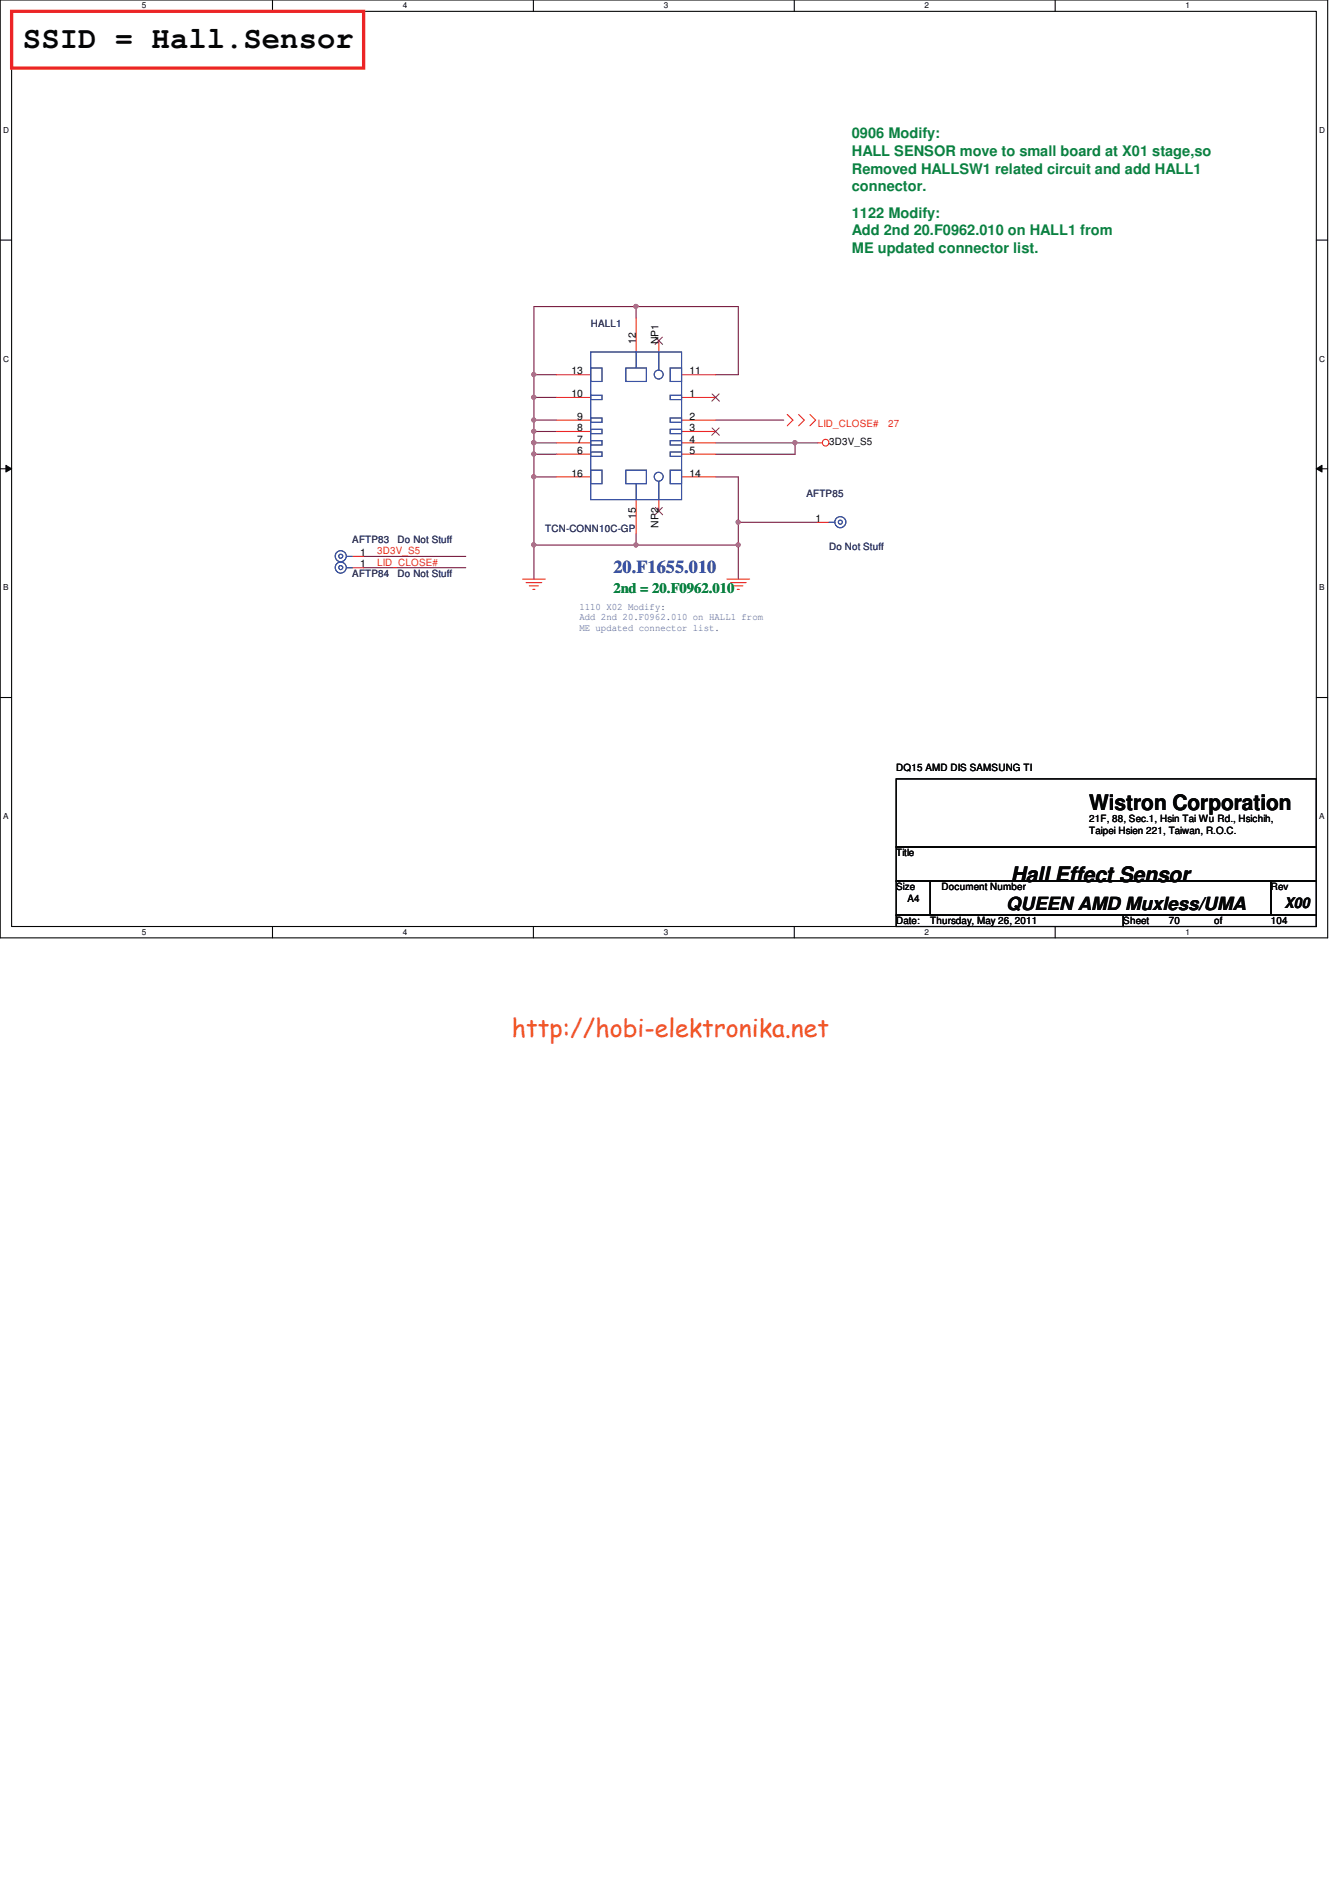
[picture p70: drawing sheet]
<svg xmlns="http://www.w3.org/2000/svg" width="210mm" height="297mm" viewBox="0 0 210 297" stroke-linecap="round" stroke-linejoin="round" font-family="sans-serif">
<defs><g id="words">
<text font-size="4.8" fill="#040505" x="3.6" y="7.6">SSID = Hall.Sensor</text>
<text font-size="3.9" fill="#f15722" x="80.1" y="162.4">http://hobi-elektronika.net</text>
<g font-size="3.3" fill="#040505">
<text x="170.6" y="126.9">Wistron Corporation</text>
<text x="158.3" y="138.2">Hall Effect Sensor</text>
</g>
<text font-size="2.8" fill="#3a53a4" x="96.1" y="89.7">20.F1655.010</text>
<text font-size="2.8" fill="#040505" x="157.6" y="142.5">QUEEN AMD Muxless/UMA</text>
<g font-size="2.3" fill="#0a8141">
<text x="133.4" y="21.7">0906 Modify:</text>
<text x="133.4" y="24.4">HALL SENSOR move to small board at X01 stage,so</text>
<text x="133.4" y="27.2">Removed HALLSW1 related circuit and add HALL1</text>
<text x="133.4" y="29.9">connector.</text>
<text x="133.4" y="34.1">1122 Modify:</text>
<text x="133.4" y="36.9">Add 2nd 20.F0962.010 on HALL1 from</text>
<text x="133.4" y="39.6">ME updated connector list.</text>
<text x="96.1" y="92.8">2nd = 20.F0962.010</text>
</g>
<text font-size="2.3" fill="#040505" x="201.1" y="142.2">X00</text>
<g font-size="1.6" fill="#2d2d72">
<text x="92.5" y="51.2">HALL1</text>
<text x="126.3" y="77.9">AFTP85</text>
<text x="85.4" y="83.2">TCN-CONN10C-GP</text>
<text x="55.2" y="85">AFTP83</text>
<text x="62.3" y="85">Do Not Stuff</text>
<text x="129.8" y="86.1">Do Not Stuff</text>
<text x="55.2" y="90.3">AFTP84</text>
<text x="62.3" y="90.3">Do Not Stuff</text>
</g>
<g font-size="1.6" fill="#040505">
<text x="99.6" y="53.9" transform="rotate(-90 99.6 53.9)">12</text>
<text x="103.1" y="53.9" transform="rotate(-90 103.1 53.9)">NP1</text>
<text x="89.5" y="58.6">13</text>
<text x="107.9" y="58.6">11</text>
<text x="89.5" y="62.2">10</text>
<text x="90.4" y="65.7">9</text>
<text x="107.9" y="62.2">1</text>
<text x="107.9" y="65.7">2</text>
<text x="90.4" y="71.1">6</text>
<text x="90.4" y="69.3">7</text>
<text x="90.4" y="67.5">8</text>
<text x="107.9" y="67.5">3</text>
<text x="107.9" y="69.3">4</text>
<text x="107.9" y="71.1">5</text>
<text x="129.8" y="69.7">3D3V_S5</text>
<text x="89.5" y="74.6">16</text>
<text x="107.9" y="74.6">14</text>
<text x="99.6" y="81.2" transform="rotate(-90 99.6 81.2)">15</text>
<text x="103.1" y="82.6" transform="rotate(-90 103.1 82.6)">NP2</text>
<text x="127.7" y="81.7">1</text>
<text x="56.4" y="87.1">1</text>
<text x="56.4" y="88.9">1</text>
<text x="140.3" y="120.7">DQ15 AMD DIS SAMSUNG TI</text>
<text x="170.6" y="128.7">21F, 88, Sec.1, Hsin Tai Wu Rd., Hsichih,</text>
<text x="170.6" y="130.6">Taipei Hsien 221, Taiwan, R.O.C.</text>
<text x="140.3" y="134.1">Title</text>
<text x="140.3" y="139.4">Size</text>
<text x="142.1" y="141.2">A4</text>
<text x="147.4" y="139.4">Document Number</text>
<text x="199" y="139.4">Rev</text>
<text x="140.3" y="144.7">Date:</text>
<text x="145.7" y="144.7">Thursday, May 26, 2011</text>
<text x="175.9" y="144.7">Sheet</text>
<text x="183" y="144.7">70</text>
<text x="190.1" y="144.7">of</text>
<text x="199" y="144.7">104</text>
</g>
<g font-size="1.6" fill="#ec2426">
<text x="128.1" y="66.9">LID_CLOSE#</text>
<text x="139.1" y="66.9">27</text>
<text x="59.1" y="88.6">LID_CLOSE#</text>
<text x="59.1" y="86.8">3D3V_S5</text>
</g>
<g font-size="1.6" fill="#3a53a4">
<text x="90.7" y="95.5">1110 X02 Modify:</text>
<text x="90.7" y="97.1">Add 2nd 20.F0962.010 on HALL1 from</text>
<text x="90.7" y="98.8">ME updated connector list.</text>
</g>
<g font-size="1.3" fill="#040505">
<text x="22.2" y="1.3">5</text>
<text x="63.1" y="1.3">4</text>
<text x="103.9" y="1.3">3</text>
<text x="144.8" y="1.3">2</text>
<text x="185.6" y="1.3">1</text>
<text x=".5" y="20.8">D</text>
<text x="206.6" y="20.8">D</text>
<text x=".5" y="56.6">C</text>
<text x="206.6" y="56.6">C</text>
<text x=".5" y="92.5">B</text>
<text x="206.6" y="92.5">B</text>
<text x=".5" y="128.3">A</text>
<text x="206.6" y="128.3">A</text>
<text x="22.2" y="146.4">5</text>
<text x="63.1" y="146.4">4</text>
<text x="103.9" y="146.4">3</text>
<text x="144.8" y="146.4">2</text>
<text x="185.6" y="146.4">1</text>
</g>
</g></defs>
<path d="M0 0h207.9v146.9h-207.9zM1.8 1.8h204.3v143.3h-204.3z" fill="none" stroke="#040505" stroke-width=".17"/>
<g fill="#fff">
<path d="M22.2 .2h.7v1.4h-.7z"/>
<path d="M22.2 145.2h.7v1.4h-.7z"/>
</g>
<path d="M42.7 0v1.8M42.7 145.1v1.8" fill="none" stroke="#040505" stroke-width=".17"/>
<g fill="#fff">
<path d="M63.1 .2h.7v1.4h-.7z"/>
<path d="M63.1 145.2h.7v1.4h-.7z"/>
</g>
<path d="M83.5 0v1.8M83.5 145.1v1.8" fill="none" stroke="#040505" stroke-width=".17"/>
<g fill="#fff">
<path d="M103.9 .2h.7v1.4h-.7z"/>
<path d="M103.9 145.2h.7v1.4h-.7z"/>
</g>
<path d="M124.4 0v1.8M124.4 145.1v1.8" fill="none" stroke="#040505" stroke-width=".17"/>
<g fill="#fff">
<path d="M144.8 .2h.7v1.4h-.7z"/>
<path d="M144.8 145.2h.7v1.4h-.7z"/>
</g>
<path d="M165.2 0v1.8M165.2 145.1v1.8" fill="none" stroke="#040505" stroke-width=".17"/>
<g fill="#fff">
<path d="M185.6 .2h.7v1.4h-.7z"/>
<path d="M185.6 145.2h.7v1.4h-.7z"/>
<path d="M.5 19.7h.9v1.4h-.9z"/>
<path d="M206.6 19.7h.9v1.4h-.9z"/>
<path d="M.5 55.5h.9v1.4h-.9z"/>
<path d="M206.6 55.5h.9v1.4h-.9z"/>
</g>
<path d="M0 37.6h1.8M206.1 37.6h1.8" fill="none" stroke="#040505" stroke-width=".17"/>
<g fill="#fff">
<path d="M.5 91.3h.8v1.4h-.8z"/>
<path d="M206.6 91.3h.8v1.4h-.8z"/>
</g>
<path d="M0 73.4h1.8M206.1 73.4h1.8" fill="none" stroke="#040505" stroke-width=".17"/>
<path d="M.9 72.9l.9 .5-.9 .5z" fill="#040505"/>
<path d="M.9 72.9l.9 .5-.9 .5z" fill="none" stroke="#040505" stroke-width=".16"/>
<path d="M206.1 73.4l.9-.5v1z" fill="#040505"/>
<path d="M206.1 73.4l.9-.5v1z" fill="none" stroke="#040505" stroke-width=".16"/>
<g fill="#fff">
<path d="M.5 127.1h.8v1.4h-.8z"/>
<path d="M206.6 127.1h.8v1.4h-.8z"/>
</g>
<path d="M0 109.2h1.8M206.1 109.2h1.8" fill="none" stroke="#040505" stroke-width=".17"/>
<path d="M83.6 62.2v3.6" fill="none" stroke="#7f1542" stroke-width=".17"/>
<circle cx="83.6" cy="62.2" r=".32" fill="#b8529f"/>
<circle cx="83.6" cy="62.2" r=".32" fill="none" stroke="#b8529f" stroke-width=".17"/>
<path d="M83.6 74.7v10.6" fill="none" stroke="#7f1542" stroke-width=".17"/>
<circle cx="83.6" cy="74.6" r=".32" fill="#b8529f"/>
<circle cx="83.6" cy="74.6" r=".32" fill="none" stroke="#b8529f" stroke-width=".17"/>
<path d="M83.6 48h16v1.8M83.6 69.3h3.6M112.1 69.3h12.4" fill="none" stroke="#7f1542" stroke-width=".17"/>
<circle cx="83.6" cy="69.3" r=".32" fill="#b8529f"/>
<circle cx="83.6" cy="69.3" r=".32" fill="none" stroke="#b8529f" stroke-width=".17"/>
<path d="M83.6 69.3v1.8" fill="none" stroke="#7f1542" stroke-width=".17"/>
<circle cx="83.6" cy="69.3" r=".32" fill="#b8529f"/>
<circle cx="83.6" cy="69.3" r=".32" fill="none" stroke="#b8529f" stroke-width=".17"/>
<path d="M83.6 62.2h3.6M87.2 65.8h-3.6v1.8" fill="none" stroke="#7f1542" stroke-width=".17"/>
<circle cx="83.6" cy="65.8" r=".32" fill="#b8529f"/>
<circle cx="83.6" cy="65.8" r=".32" fill="none" stroke="#b8529f" stroke-width=".17"/>
<path d="M99.6 48h16M112.1 58.7h3.5M112.1 74.7h3.5" fill="none" stroke="#7f1542" stroke-width=".17"/>
<circle cx="99.6" cy="48" r=".32" fill="#b8529f"/>
<circle cx="99.6" cy="48" r=".32" fill="none" stroke="#b8529f" stroke-width=".17"/>
<path d="M83.6 48v10.7M124.5 69.3h3.6" fill="none" stroke="#7f1542" stroke-width=".17"/>
<circle cx="124.5" cy="69.3" r=".32" fill="#b8529f"/>
<circle cx="124.5" cy="69.3" r=".32" fill="none" stroke="#b8529f" stroke-width=".17"/>
<path d="M87.2 58.7h-3.6v3.5M124.5 69.3v1.8h-12.4" fill="none" stroke="#7f1542" stroke-width=".17"/>
<circle cx="83.6" cy="58.6" r=".32" fill="#b8529f"/>
<circle cx="83.6" cy="58.6" r=".32" fill="none" stroke="#b8529f" stroke-width=".17"/>
<path d="M115.6 48v10.7M99.6 83.6v1.7h16" fill="none" stroke="#7f1542" stroke-width=".17"/>
<circle cx="115.6" cy="85.3" r=".32" fill="#b8529f"/>
<circle cx="115.6" cy="85.3" r=".32" fill="none" stroke="#b8529f" stroke-width=".17"/>
<circle cx="99.6" cy="85.3" r=".32" fill="#b8529f"/>
<circle cx="99.6" cy="85.3" r=".32" fill="none" stroke="#b8529f" stroke-width=".17"/>
<path d="M115.6 81.8v3.5" fill="none" stroke="#7f1542" stroke-width=".17"/>
<circle cx="115.6" cy="81.8" r=".32" fill="#b8529f"/>
<circle cx="115.6" cy="81.8" r=".32" fill="none" stroke="#b8529f" stroke-width=".17"/>
<path d="M83.6 67.6h3.6" fill="none" stroke="#7f1542" stroke-width=".17"/>
<circle cx="83.6" cy="67.5" r=".32" fill="#b8529f"/>
<circle cx="83.6" cy="67.5" r=".32" fill="none" stroke="#b8529f" stroke-width=".17"/>
<path d="M83.6 74.7h3.6M83.6 67.6v1.7M115.6 74.7v7.1M56.9 88.9h16M56.9 87.1h16M83.6 85.3v5.4" fill="none" stroke="#7f1542" stroke-width=".17"/>
<circle cx="83.6" cy="85.3" r=".32" fill="#b8529f"/>
<circle cx="83.6" cy="85.3" r=".32" fill="none" stroke="#b8529f" stroke-width=".17"/>
<path d="M87.2 71.1h-3.6v3.6M83.6 85.3h16" fill="none" stroke="#7f1542" stroke-width=".17"/>
<circle cx="83.6" cy="71.1" r=".32" fill="#b8529f"/>
<circle cx="83.6" cy="71.1" r=".32" fill="none" stroke="#b8529f" stroke-width=".17"/>
<path d="M112.1 65.8h10.6M115.6 81.8h12.5M115.6 85.3v5.4" fill="none" stroke="#7f1542" stroke-width=".17"/>
<g fill="none" stroke="#ec2426" stroke-width=".17">
<path d="M87.2 58.7h5.3M99.6 49.8v5.3M103.2 53.3v1.8M106.7 58.7h5.4M87.2 69.3h5.3M87.2 62.2h5.3M87.2 65.8h5.3M87.2 67.6h5.3M87.2 71.1h5.3M87.2 74.7h5.3M99.6 78.2v5.4M103.2 78.2v1.8"/>
<path d="M106.7 69.3h5.4M106.7 62.2h5.4M106.7 65.8h5.4M106.7 67.6h5.4M106.7 71.1h5.4M106.7 74.7h5.4M123.3 64.9l.9 .9-.9 .9M125 64.9l.9 .9-.9 .9M126.8 64.9l.9 .9-.9 .9M128.1 69.3h.7M55.2 87.1h1.7M55.2 88.9h1.7"/>
<path d="M81.8 90.7h3.6M82.4 91.2h2.4M82.9 91.7h1.4M83.4 92.3h.4M113.8 90.7h3.6M114.4 91.2h2.4M114.9 91.7h1.4M115.4 92.3h.4M128.1 81.8h1.7"/>
<circle cx="129.3" cy="69.3" r=".52"/>
</g>
<path d="M140.3 122h65.8v10.6h-65.8zM140.3 132.6h65.8v5.4h-65.8zM140.3 138h5.4v5.3h-5.4zM145.7 138h53.3v5.3h-53.3zM199 138h7.1v5.3h-7.1zM140.3 143.3h35.6v1.8h-35.6zM175.9 143.3h30.2v1.8h-30.2z" fill="none" stroke="#040505" stroke-width=".17"/>
<path d="M1.8 1.8h55.1v8.9h-55.1z" fill="none" stroke="#ec2426" stroke-width=".51"/>
<g fill="none" stroke="#3a53a4" stroke-width=".17">
<path d="M92.5 55.1h14.2v23.1h-14.2zM92.5 57.6h1.8v2.1h-1.8zM98 57.6h3.2v2.1h-3.2zM99.6 55.1v2.5M103.2 55.1v2.9M104.9 57.6h1.8v2.1h-1.8zM92.5 61.9h1.8v.7h-1.8zM92.5 65.4h1.8v.7h-1.8zM92.5 67.2h1.8v.7h-1.8zM92.5 69h1.8v.7h-1.8zM92.5 70.8h1.8v.7h-1.8zM92.5 73.6h1.8v2.1h-1.8z"/>
<path d="M98 73.6h3.2v2.1h-3.2zM99.6 75.7v2.5M103.2 75.4v2.8M104.9 70.8h1.8v.7h-1.8zM104.9 69h1.8v.7h-1.8zM104.9 67.2h1.8v.7h-1.8zM104.9 65.4h1.8v.7h-1.8zM104.9 61.9h1.8v.7h-1.8zM104.9 73.6h1.8v2.1h-1.8zM54.3 87.1h.9M54.3 88.9h.9M129.8 81.8h.9"/>
<circle cx="103.1" cy="58.6" r=".7"/>
<circle cx="103.1" cy="74.6" r=".7"/>
<circle cx="53.4" cy="87.1" r=".32"/>
<circle cx="53.4" cy="88.9" r=".32"/>
<circle cx="53.4" cy="87.1" r=".87"/>
<circle cx="53.4" cy="88.9" r=".87"/>
<circle cx="131.6" cy="81.8" r=".32"/>
<circle cx="131.6" cy="81.8" r=".87"/>
</g>
<path d="M102.6 52.8l1.2 1.1M103.7 52.8l-1.1 1.1M102.6 79.5l1.2 1.1M103.7 79.5l-1.1 1.1M111.5 61.7l1.1 1.1M111.5 67l1.1 1.2M112.6 61.7l-1.1 1.1M112.6 67l-1.1 1.2" fill="none" stroke="#7f431c" stroke-width=".16"/>
<circle cx="83.6" cy="62.2" r=".32" fill="#b8529f"/>
<circle cx="83.6" cy="62.2" r=".32" fill="none" stroke="#b8529f" stroke-width=".17"/>
<circle cx="83.6" cy="74.6" r=".32" fill="#b8529f"/>
<circle cx="83.6" cy="74.6" r=".32" fill="none" stroke="#b8529f" stroke-width=".17"/>
<circle cx="83.6" cy="69.3" r=".32" fill="#b8529f"/>
<circle cx="83.6" cy="69.3" r=".32" fill="none" stroke="#b8529f" stroke-width=".17"/>
<circle cx="83.6" cy="69.3" r=".32" fill="#b8529f"/>
<circle cx="83.6" cy="69.3" r=".32" fill="none" stroke="#b8529f" stroke-width=".17"/>
<circle cx="83.6" cy="65.8" r=".32" fill="#b8529f"/>
<circle cx="83.6" cy="65.8" r=".32" fill="none" stroke="#b8529f" stroke-width=".17"/>
<circle cx="99.6" cy="48" r=".32" fill="#b8529f"/>
<circle cx="99.6" cy="48" r=".32" fill="none" stroke="#b8529f" stroke-width=".17"/>
<circle cx="124.5" cy="69.3" r=".32" fill="#b8529f"/>
<circle cx="124.5" cy="69.3" r=".32" fill="none" stroke="#b8529f" stroke-width=".17"/>
<circle cx="83.6" cy="58.6" r=".32" fill="#b8529f"/>
<circle cx="83.6" cy="58.6" r=".32" fill="none" stroke="#b8529f" stroke-width=".17"/>
<circle cx="115.6" cy="85.3" r=".32" fill="#b8529f"/>
<circle cx="115.6" cy="85.3" r=".32" fill="none" stroke="#b8529f" stroke-width=".17"/>
<circle cx="99.6" cy="85.3" r=".32" fill="#b8529f"/>
<circle cx="99.6" cy="85.3" r=".32" fill="none" stroke="#b8529f" stroke-width=".17"/>
<circle cx="115.6" cy="81.8" r=".32" fill="#b8529f"/>
<circle cx="115.6" cy="81.8" r=".32" fill="none" stroke="#b8529f" stroke-width=".17"/>
<circle cx="83.6" cy="67.5" r=".32" fill="#b8529f"/>
<circle cx="83.6" cy="67.5" r=".32" fill="none" stroke="#b8529f" stroke-width=".17"/>
<circle cx="83.6" cy="85.3" r=".32" fill="#b8529f"/>
<circle cx="83.6" cy="85.3" r=".32" fill="none" stroke="#b8529f" stroke-width=".17"/>
<circle cx="83.6" cy="71.1" r=".32" fill="#b8529f"/>
<circle cx="83.6" cy="71.1" r=".32" fill="none" stroke="#b8529f" stroke-width=".17"/>
<use href="#words"/>
</svg>
